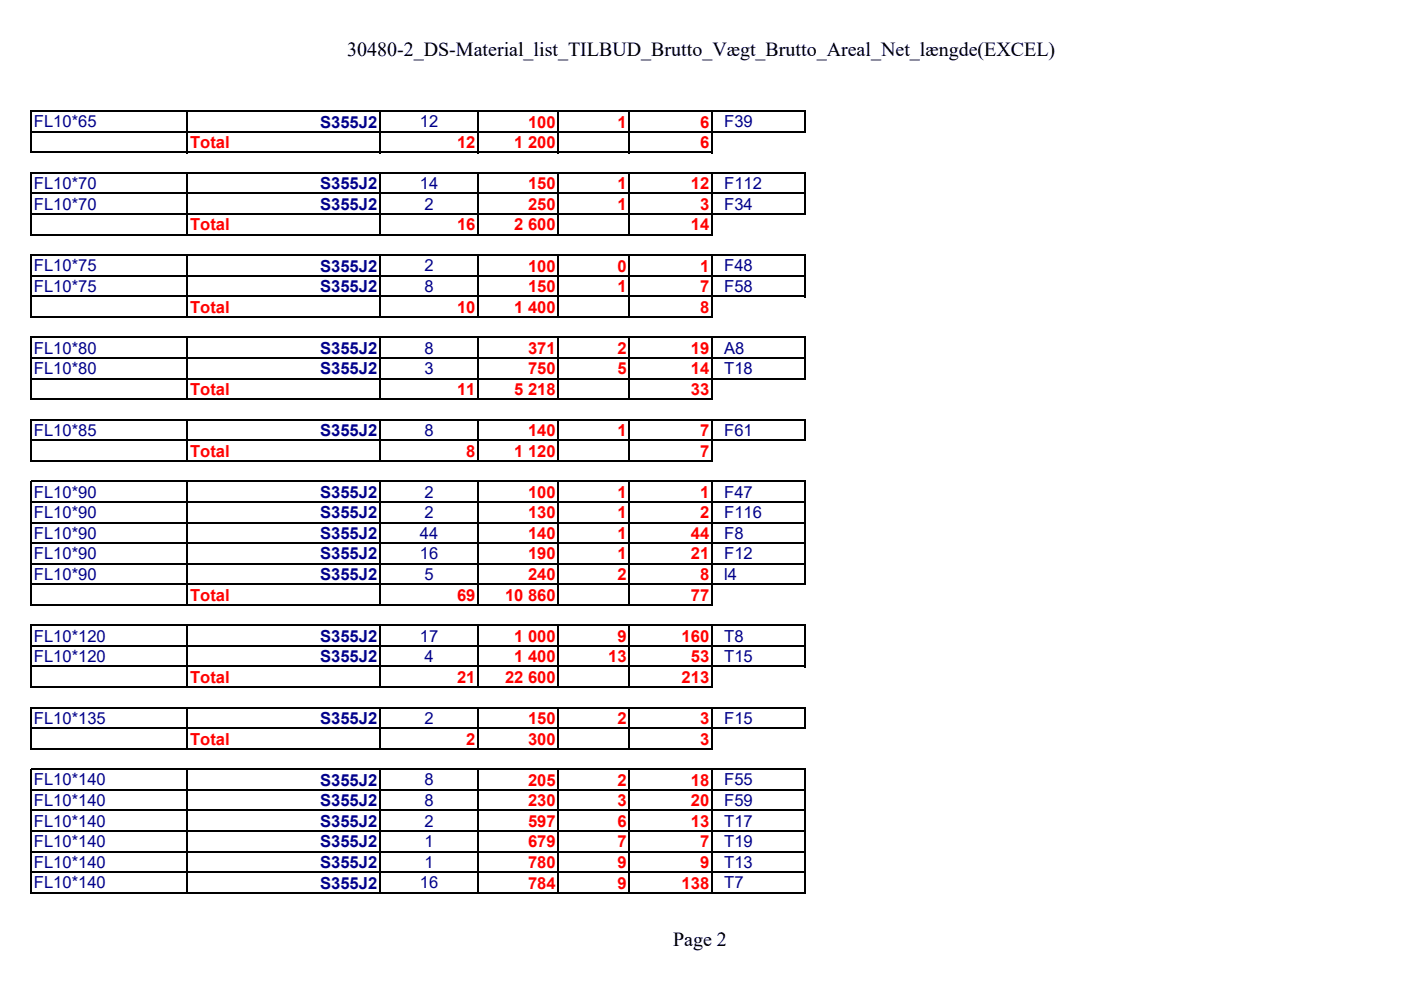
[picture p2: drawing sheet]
<svg xmlns="http://www.w3.org/2000/svg" width="297mm" height="210mm" viewBox="0 0 297 210" stroke-linecap="round" stroke-linejoin="round" font-family="sans-serif">
<defs><g id="words">
<g font-size="4.2">
<text x="73.6" y="11.9">30480-2_DS-Material_list_TILBUD_Brutto_Vægt_Brutto_Areal_Net_længde(EXCEL)</text>
<text x="142.7" y="200.6">Page 2</text>
</g>
<g font-size="3.5" fill="#00008b">
<text x="7.2" y="27">FL10*65</text>
<text x="67.9" y="27.1">S355J2</text>
<text x="89" y="27">12</text>
<text x="153.5" y="27">F39</text>
<text x="7.2" y="40.1">FL10*70</text>
<text x="67.9" y="40.1">S355J2</text>
<text x="89" y="40.1">14</text>
<text x="153.5" y="40.1">F112</text>
<text x="7.2" y="44.4">FL10*70</text>
<text x="67.9" y="44.5">S355J2</text>
<text x="90" y="44.4">2</text>
<text x="153.5" y="44.4">F34</text>
<text x="7.2" y="57.5">FL10*75</text>
<text x="67.9" y="57.6">S355J2</text>
<text x="90" y="57.5">2</text>
<text x="153.5" y="57.5">F48</text>
<text x="7.2" y="61.9">FL10*75</text>
<text x="67.9" y="61.9">S355J2</text>
<text x="90" y="61.9">8</text>
<text x="153.5" y="61.9">F58</text>
<text x="7.2" y="75">FL10*80</text>
<text x="67.9" y="75">S355J2</text>
<text x="90" y="75">8</text>
<text x="153.5" y="75">A8</text>
<text x="7.2" y="79.3">FL10*80</text>
<text x="67.9" y="79.4">S355J2</text>
<text x="90" y="79.3">3</text>
<text x="153.5" y="79.3">T18</text>
<text x="7.2" y="92.4">FL10*85</text>
<text x="67.9" y="92.5">S355J2</text>
<text x="90" y="92.4">8</text>
<text x="153.5" y="92.4">F61</text>
<text x="7.2" y="105.5">FL10*90</text>
<text x="67.9" y="105.5">S355J2</text>
<text x="90" y="105.5">2</text>
<text x="153.5" y="105.5">F47</text>
<text x="7.2" y="109.9">FL10*90</text>
<text x="67.9" y="109.9">S355J2</text>
<text x="90" y="109.9">2</text>
<text x="153.5" y="109.9">F116</text>
<text x="7.2" y="114.2">FL10*90</text>
<text x="7.2" y="118.6">FL10*90</text>
<text x="67.9" y="114.3">S355J2</text>
<text x="67.9" y="118.6">S355J2</text>
<text x="89" y="114.2">44</text>
<text x="89" y="118.6">16</text>
<text x="153.5" y="114.2">F8</text>
<text x="153.5" y="118.6">F12</text>
<text x="7.2" y="122.9">FL10*90</text>
<text x="67.9" y="123">S355J2</text>
<text x="90" y="122.9">5</text>
<text x="153.5" y="122.9">l4</text>
<text x="7.2" y="136">FL10*120</text>
<text x="67.9" y="136.1">S355J2</text>
<text x="89" y="136">17</text>
<text x="153.5" y="136">T8</text>
<text x="7.2" y="140.4">FL10*120</text>
<text x="67.9" y="140.4">S355J2</text>
<text x="90" y="140.4">4</text>
<text x="153.5" y="140.4">T15</text>
<text x="7.2" y="153.5">FL10*135</text>
<text x="67.9" y="153.5">S355J2</text>
<text x="90" y="153.5">2</text>
<text x="153.5" y="153.5">F15</text>
<text x="7.2" y="166.5">FL10*140</text>
<text x="67.9" y="166.6">S355J2</text>
<text x="90" y="166.5">8</text>
<text x="153.5" y="166.5">F55</text>
<text x="7.2" y="170.9">FL10*140</text>
<text x="67.9" y="170.9">S355J2</text>
<text x="90" y="170.9">8</text>
<text x="153.5" y="170.9">F59</text>
<text x="7.2" y="175.3">FL10*140</text>
<text x="7.2" y="179.6">FL10*140</text>
<text x="67.9" y="175.3">S355J2</text>
<text x="67.9" y="179.7">S355J2</text>
<text x="90" y="175.3">2</text>
<text x="90" y="179.6">1</text>
<text x="153.5" y="175.3">T17</text>
<text x="153.5" y="179.6">T19</text>
<text x="7.2" y="184">FL10*140</text>
<text x="67.9" y="184">S355J2</text>
<text x="90" y="184">1</text>
<text x="153.5" y="184">T13</text>
<text x="7.2" y="188.3">FL10*140</text>
<text x="67.9" y="188.4">S355J2</text>
<text x="89" y="188.3">16</text>
<text x="153.5" y="188.3">T7</text>
</g>
<g font-size="3.5" fill="#f00">
<text x="112" y="27.1">100</text>
<text x="130.9" y="27.1">1</text>
<text x="148.4" y="27.1">6</text>
<text x="40.3" y="31.4">Total</text>
<text x="96.9" y="31.4">12</text>
<text x="109" y="31.4">1 200</text>
<text x="148.4" y="31.4">6</text>
<text x="112" y="40.1">150</text>
<text x="130.9" y="40.1">1</text>
<text x="146.5" y="40.1">12</text>
<text x="112" y="44.5">250</text>
<text x="130.9" y="44.5">1</text>
<text x="148.4" y="44.5">3</text>
<text x="40.3" y="48.9">Total</text>
<text x="96.9" y="48.9">16</text>
<text x="109" y="48.9">2 600</text>
<text x="146.5" y="48.9">14</text>
<text x="112" y="57.6">100</text>
<text x="130.9" y="57.6">0</text>
<text x="148.4" y="57.6">1</text>
<text x="112" y="61.9">150</text>
<text x="130.9" y="61.9">1</text>
<text x="148.4" y="61.9">7</text>
<text x="40.3" y="66.3">Total</text>
<text x="96.9" y="66.3">10</text>
<text x="109" y="66.3">1 400</text>
<text x="148.4" y="66.3">8</text>
<text x="112" y="75">371</text>
<text x="130.9" y="75">2</text>
<text x="146.5" y="75">19</text>
<text x="40.3" y="83.7">Total</text>
<text x="96.9" y="83.7">11</text>
<text x="109" y="83.7">5 218</text>
<text x="112" y="79.4">750</text>
<text x="130.9" y="79.4">5</text>
<text x="146.5" y="79.4">14</text>
<text x="146.5" y="83.7">33</text>
<text x="112" y="92.5">140</text>
<text x="130.9" y="92.5">1</text>
<text x="148.4" y="92.5">7</text>
<text x="40.3" y="96.8">Total</text>
<text x="98.8" y="96.8">8</text>
<text x="109" y="96.8">1 120</text>
<text x="148.4" y="96.8">7</text>
<text x="112" y="105.5">100</text>
<text x="130.9" y="105.5">1</text>
<text x="148.4" y="105.5">1</text>
<text x="112" y="109.9">130</text>
<text x="130.9" y="109.9">1</text>
<text x="148.4" y="109.9">2</text>
<text x="112" y="114.3">140</text>
<text x="112" y="118.6">190</text>
<text x="130.9" y="114.3">1</text>
<text x="130.9" y="118.6">1</text>
<text x="146.5" y="114.3">44</text>
<text x="146.5" y="118.6">21</text>
<text x="112" y="123">240</text>
<text x="130.9" y="123">2</text>
<text x="148.4" y="123">8</text>
<text x="40.3" y="127.3">Total</text>
<text x="96.9" y="127.3">69</text>
<text x="107.1" y="127.3">10 860</text>
<text x="146.5" y="127.3">77</text>
<text x="109" y="136.1">1 000</text>
<text x="130.9" y="136.1">9</text>
<text x="144.5" y="136.1">160</text>
<text x="109" y="140.4">1 400</text>
<text x="128.9" y="140.4">13</text>
<text x="146.5" y="140.4">53</text>
<text x="40.3" y="144.8">Total</text>
<text x="96.9" y="144.8">21</text>
<text x="107.1" y="144.8">22 600</text>
<text x="144.5" y="144.8">213</text>
<text x="112" y="153.5">150</text>
<text x="130.9" y="153.5">2</text>
<text x="148.4" y="153.5">3</text>
<text x="40.3" y="157.9">Total</text>
<text x="98.8" y="157.9">2</text>
<text x="112" y="157.9">300</text>
<text x="148.4" y="157.9">3</text>
<text x="112" y="166.6">205</text>
<text x="130.9" y="166.6">2</text>
<text x="146.5" y="166.6">18</text>
<text x="112" y="170.9">230</text>
<text x="130.9" y="170.9">3</text>
<text x="146.5" y="170.9">20</text>
<text x="112" y="175.3">597</text>
<text x="112" y="179.7">679</text>
<text x="130.9" y="175.3">6</text>
<text x="130.9" y="179.7">7</text>
<text x="146.5" y="175.3">13</text>
<text x="148.4" y="179.7">7</text>
<text x="112" y="184">780</text>
<text x="130.9" y="184">9</text>
<text x="148.4" y="184">9</text>
<text x="112" y="188.4">784</text>
<text x="130.9" y="188.4">9</text>
<text x="144.5" y="188.4">138</text>
</g>
</g></defs>
<g fill="none" stroke="#000" stroke-width=".34">
<path d="M6.5 23.4v9.1M6.5 36.5v13.4M6.7 23.6h164.2M6.7 27.9h164.2M6.7 32.3h144.4M6.7 36.7h164.2M39.6 23.7v8.8M39.6 36.8v13.1M80.5 23.7v8.8M80.5 36.8v13.1M101.4 23.7v8.8M101.4 36.8v13.1"/>
<path d="M118.4 23.7v8.8M118.4 36.8v13.1M133.4 23.7v8.8M133.4 36.8v13.1M150.9 23.7v8.8M150.9 36.8v13.1M170.7 23.7v4.4M170.7 36.8v8.8M6.5 53.9v13.5M6.7 41h164.2M6.7 45.4h164.2M6.7 49.7h144.4"/>
<path d="M6.7 54.1h164.2M6.7 58.5h164.2M39.6 54.3v13.1M80.5 54.3v13.1M101.4 54.3v13.1M118.4 54.3v13.1M133.4 54.3v13.1M150.9 54.3v13.1M170.7 54.3v8.7M6.5 71.4v13.4M6.7 62.8h164.2M6.7 67.2h144.4"/>
<path d="M6.7 71.5h164.2M6.7 75.9h164.2M39.6 71.7v13.1M80.5 71.7v13.1M101.4 71.7v13.1M118.4 71.7v13.1M133.4 71.7v13.1M150.9 71.7v13.1M170.7 71.7v8.7M6.5 88.8v9.1M6.7 80.3h164.2M6.7 84.6h144.4"/>
<path d="M6.7 89h164.2M6.7 93.3h164.2M6.7 97.7h144.4M39.6 89.2v8.7M80.5 89.2v8.7M101.4 89.2v8.7M118.4 89.2v8.7M133.4 89.2v8.7M150.9 89.2v8.7M170.7 89.2v4.3M6.5 101.9v26.5M6.7 102.1h164.2"/>
<path d="M6.7 106.4h164.2M6.7 110.8h164.2M6.7 115.1h164.2M6.7 119.5h164.2M39.6 102.2v26.2M80.5 102.2v26.2M101.4 102.2v26.2M118.4 102.2v26.2M133.4 102.2v26.2M150.9 102.2v26.2M170.7 102.2v21.8M6.5 132.4v13.4"/>
<path d="M6.7 123.9h164.2M6.7 128.2h144.4M6.7 132.6h164.2M6.7 136.9h164.2M39.6 132.8v13M80.5 132.8v13M101.4 132.8v13M118.4 132.8v13M133.4 132.8v13M150.9 132.8v13M170.7 132.8v8.7M6.5 149.9v9"/>
<path d="M6.7 141.3h164.2M6.7 145.7h144.4M6.7 150h164.2M6.7 154.4h164.2M6.7 158.7h144.4M39.6 150.2v8.7M80.5 150.2v8.7M101.4 150.2v8.7M118.4 150.2v8.7M133.4 150.2v8.7M150.9 150.2v8.7M170.7 150.2v4.4"/>
<path d="M6.5 162.9v26.5M6.7 163.1h164.2M6.7 167.5h164.2M6.7 171.8h164.2M6.7 176.2h164.2M39.6 163.3v26.1M80.5 163.3v26.1M101.4 163.3v26.1M118.4 163.3v26.1M133.4 163.3v26.1M150.9 163.3v26.1M170.7 163.3v26.1"/>
<path d="M6.7 180.6h164.2M6.7 184.9h164.2M6.7 189.3h164.2"/>
</g>
<use href="#words"/>
</svg>
